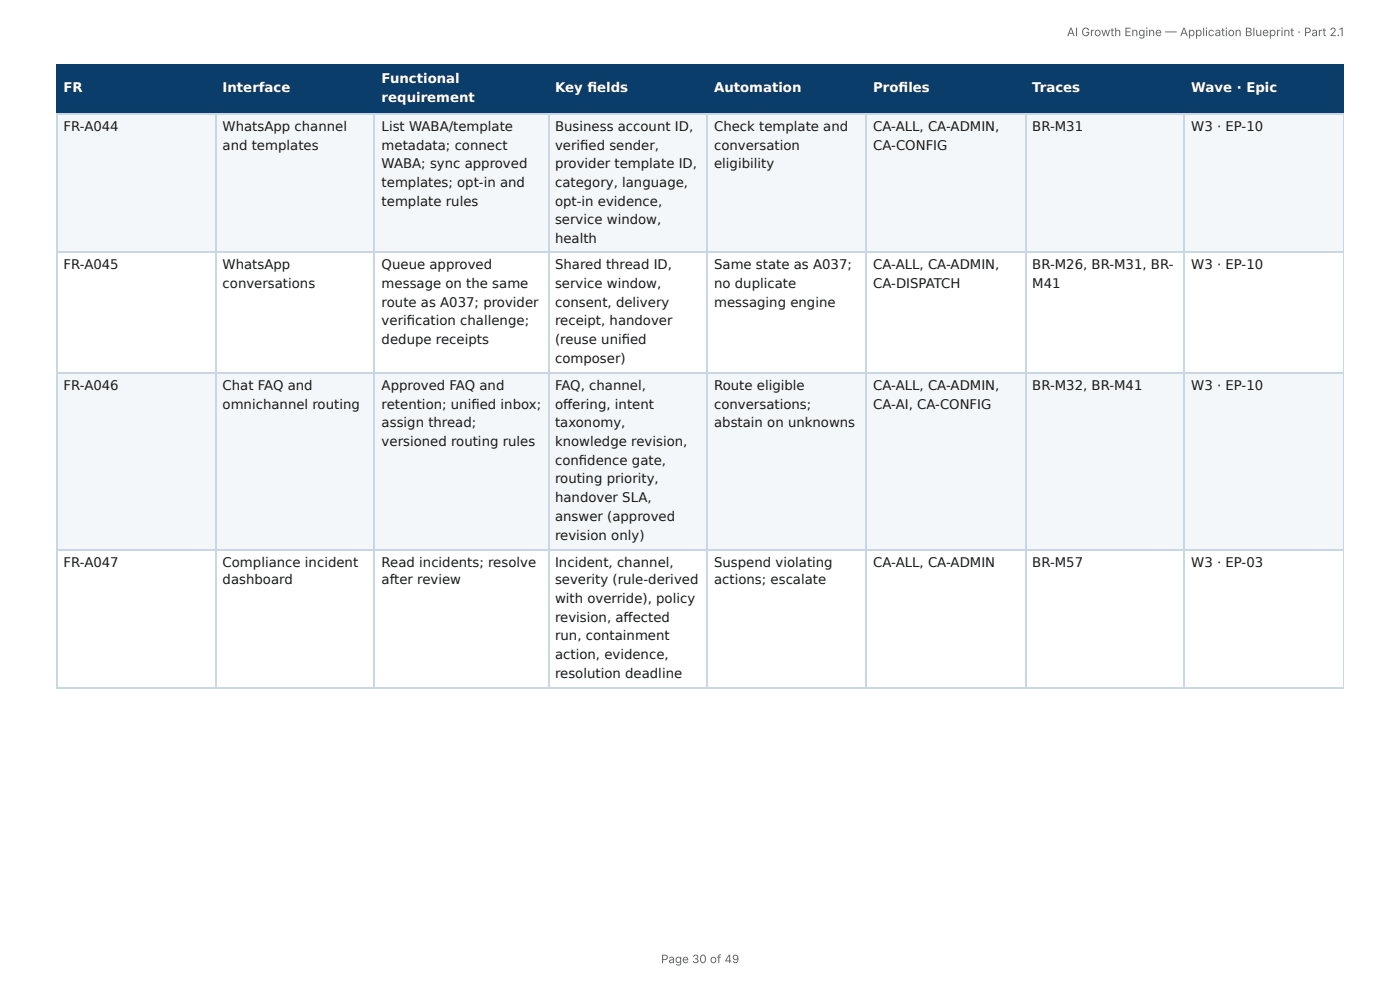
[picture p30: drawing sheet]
<svg xmlns="http://www.w3.org/2000/svg" width="297mm" height="210mm" viewBox="0 0 297 210" stroke-linecap="round" stroke-linejoin="round" font-family="sans-serif">
<defs><g id="words">
<g font-size="2.8" fill="#fff">
<text x="81.1" y="17.7">Functional</text>
<text x="13.5" y="19.6">FR</text>
<text x="47.3" y="19.6">Interface</text>
<text x="81.1" y="21.7">requirement</text>
<text x="117.9" y="19.6">Key fi elds</text>
<text x="151.7" y="19.6">Automation</text>
<text x="185.5" y="19.6">Profi les</text>
<text x="219.2" y="19.6">Traces</text>
<text x="253" y="19.6">Wave · Epic</text>
</g>
<g font-size="2.8" fill="#1a1a1a">
<text x="13.5" y="27.8">FR-A044</text>
<text x="47.3" y="27.8">WhatsApp channel</text>
<text x="81.1" y="27.8">List WABA/template</text>
<text x="117.9" y="27.8">Business account ID,</text>
<text x="151.7" y="27.8">Check template and</text>
<text x="185.5" y="27.8">CA-ALL, CA-ADMIN,</text>
<text x="219.2" y="27.8">BR-M31</text>
<text x="253" y="27.8">W3 · EP-10</text>
<text x="47.3" y="31.8">and templates</text>
<text x="81.1" y="31.8">metadata; connect</text>
<text x="81.1" y="35.7">WABA; sync approved</text>
<text x="117.9" y="31.8">verifi ed sender,</text>
<text x="117.9" y="35.7">provider template ID,</text>
<text x="151.7" y="31.8">conversation</text>
<text x="151.7" y="35.7">eligibility</text>
<text x="185.5" y="31.8">CA-CONFIG</text>
<text x="81.1" y="39.7">templates; opt-in and</text>
<text x="117.9" y="39.7">category, language,</text>
<text x="81.1" y="43.7">template rules</text>
<text x="117.9" y="43.7">opt-in evidence,</text>
<text x="117.9" y="47.6">service window,</text>
<text x="117.9" y="51.6">health</text>
<text x="13.5" y="57.2">FR-A045</text>
<text x="47.3" y="57.2">WhatsApp</text>
<text x="81.1" y="57.2">Queue approved</text>
<text x="117.9" y="57.2">Shared thread ID,</text>
<text x="151.7" y="57.2">Same state as A037;</text>
<text x="185.5" y="57.2">CA-ALL, CA-ADMIN,</text>
<text x="219.2" y="57.2">BR-M26, BR-M31, BR-</text>
<text x="253" y="57.2">W3 · EP-10</text>
<text x="47.3" y="61.1">conversations</text>
<text x="81.1" y="61.1">message on the same</text>
<text x="81.1" y="65.1">route as A037; provider</text>
<text x="117.9" y="61.1">service window,</text>
<text x="117.9" y="65.1">consent, delivery</text>
<text x="151.7" y="61.1">no duplicate</text>
<text x="151.7" y="65.1">messaging engine</text>
<text x="185.5" y="61.1">CA-DISPATCH</text>
<text x="219.2" y="61.1">M41</text>
<text x="81.1" y="69.1">verifi cation challenge;</text>
<text x="117.9" y="69.1">receipt, handover</text>
<text x="81.1" y="73">dedupe receipts</text>
<text x="117.9" y="73">(reuse unifi ed</text>
<text x="117.9" y="77">composer)</text>
<text x="13.5" y="82.8">FR-A046</text>
<text x="47.3" y="82.8">Chat FAQ and</text>
<text x="81.1" y="82.8">Approved FAQ and</text>
<text x="117.9" y="82.8">FAQ, channel,</text>
<text x="151.7" y="82.8">Route eligible</text>
<text x="185.5" y="82.8">CA-ALL, CA-ADMIN,</text>
<text x="219.2" y="82.8">BR-M32, BR-M41</text>
<text x="253" y="82.8">W3 · EP-10</text>
<text x="47.3" y="86.8">omnichannel routing</text>
<text x="81.1" y="86.8">retention; unifi ed inbox;</text>
<text x="117.9" y="86.8">off ering, intent</text>
<text x="151.7" y="86.8">conversations;</text>
<text x="185.5" y="86.8">CA-AI, CA-CONFIG</text>
<text x="81.1" y="90.8">assign thread;</text>
<text x="81.1" y="94.7">versioned routing rules</text>
<text x="117.9" y="90.8">taxonomy,</text>
<text x="117.9" y="94.7">knowledge revision,</text>
<text x="151.7" y="90.8">abstain on unknowns</text>
<text x="117.9" y="98.7">confi dence gate,</text>
<text x="117.9" y="102.7">routing priority,</text>
<text x="117.9" y="106.6">handover SLA,</text>
<text x="117.9" y="110.6">answer (approved</text>
<text x="117.9" y="114.6">revision only)</text>
<text x="13.5" y="120.4">FR-A047</text>
<text x="47.3" y="120.4">Compliance incident</text>
<text x="47.3" y="124.1">dashboard</text>
<text x="81.1" y="120.4">Read incidents; resolve</text>
<text x="81.1" y="124.1">after review</text>
<text x="117.9" y="120.4">Incident, channel,</text>
<text x="117.9" y="124.1">severity (rule-derived</text>
<text x="151.7" y="120.4">Suspend violating</text>
<text x="151.7" y="124.1">actions; escalate</text>
<text x="185.5" y="120.4">CA-ALL, CA-ADMIN</text>
<text x="219.2" y="120.4">BR-M57</text>
<text x="253" y="120.4">W3 · EP-03</text>
<text x="117.9" y="128.1">with override), policy</text>
<text x="117.9" y="132">revision, aff ected</text>
<text x="117.9" y="136">run, containment</text>
<text x="117.9" y="140">action, evidence,</text>
<text x="117.9" y="143.9">resolution deadline</text>
</g>
<g font-size="2.5" fill="#666">
<text x="226.6" y="7.7">AI Growth Engine — Application Blueprint · Part 2.1</text>
<text x="140.4" y="204.5">Page 30 of 49</text>
</g>
</g></defs>
<g fill="#0b3d6b">
<path d="M12.2 14h33.6v10.1h-33.6z"/>
<path d="M45.8 14h33.8v10.1h-33.8z"/>
<path d="M79.6 14h36.8v10.1h-36.8z"/>
<path d="M116.4 14h33.9v10.1h-33.9z"/>
<path d="M150.3 14h33.6v10.1h-33.6z"/>
<path d="M183.9 14h33.9v10.1h-33.9z"/>
<path d="M217.8 14h33.8v10.1h-33.8z"/>
<path d="M251.6 14h33.8v10.1h-33.8z"/>
</g>
<g fill="#f4f7fa">
<path d="M12.2 24.1h33.6v29.6h-33.6z"/>
<path d="M45.8 24.1h33.8v29.6h-33.8z"/>
<path d="M79.6 24.1h36.8v29.6h-36.8z"/>
<path d="M116.4 24.1h33.9v29.6h-33.9z"/>
<path d="M150.3 24.1h33.6v29.6h-33.6z"/>
<path d="M183.9 24.1h33.9v29.6h-33.9z"/>
<path d="M217.8 24.1h33.8v29.6h-33.8z"/>
<path d="M251.6 24.1h33.8v29.6h-33.8z"/>
<path d="M12.2 79.4h33.6v37.3h-33.6z"/>
<path d="M45.8 79.4h33.8v37.3h-33.8z"/>
<path d="M79.6 79.4h36.8v37.3h-36.8z"/>
<path d="M116.4 79.4h33.9v37.3h-33.9z"/>
<path d="M150.3 79.4h33.6v37.3h-33.6z"/>
<path d="M183.9 79.4h33.9v37.3h-33.9z"/>
<path d="M217.8 79.4h33.8v37.3h-33.8z"/>
<path d="M251.6 79.4h33.8v37.3h-33.8z"/>
</g>
<path d="M11.9 13.9h273.5M12 13.8v10.5M45.9 13.8v10.5M79.5 13.8v10.5M116.5 13.8v10.5M150.2 13.8v10.5M184 13.8v10.5M217.9 13.8v10.5M251.5 13.8v10.5M11.9 24.2h273.5" fill="none" stroke="#0b3d6b" stroke-width=".26"/>
<path d="M285.3 13.8v10.5" fill="none" stroke="#0b3d6b" stroke-width=".21"/>
<g fill="none" stroke="#c9d6e3" stroke-width=".26">
<path d="M11.9 24.2h273.5M12 24.3v122M45.9 24.3v122M79.5 24.3v122M116.5 24.3v122M150.2 24.3v122M184 24.3v122M217.9 24.3v122M251.5 24.3v122M11.9 53.6h273.5M11.9 79.2h273.5M11.9 116.8h273.5"/>
<path d="M11.9 146.2h273.5"/>
</g>
<path d="M285.3 24.3v122" fill="none" stroke="#c9d6e3" stroke-width=".21"/>
<use href="#words"/>
</svg>
